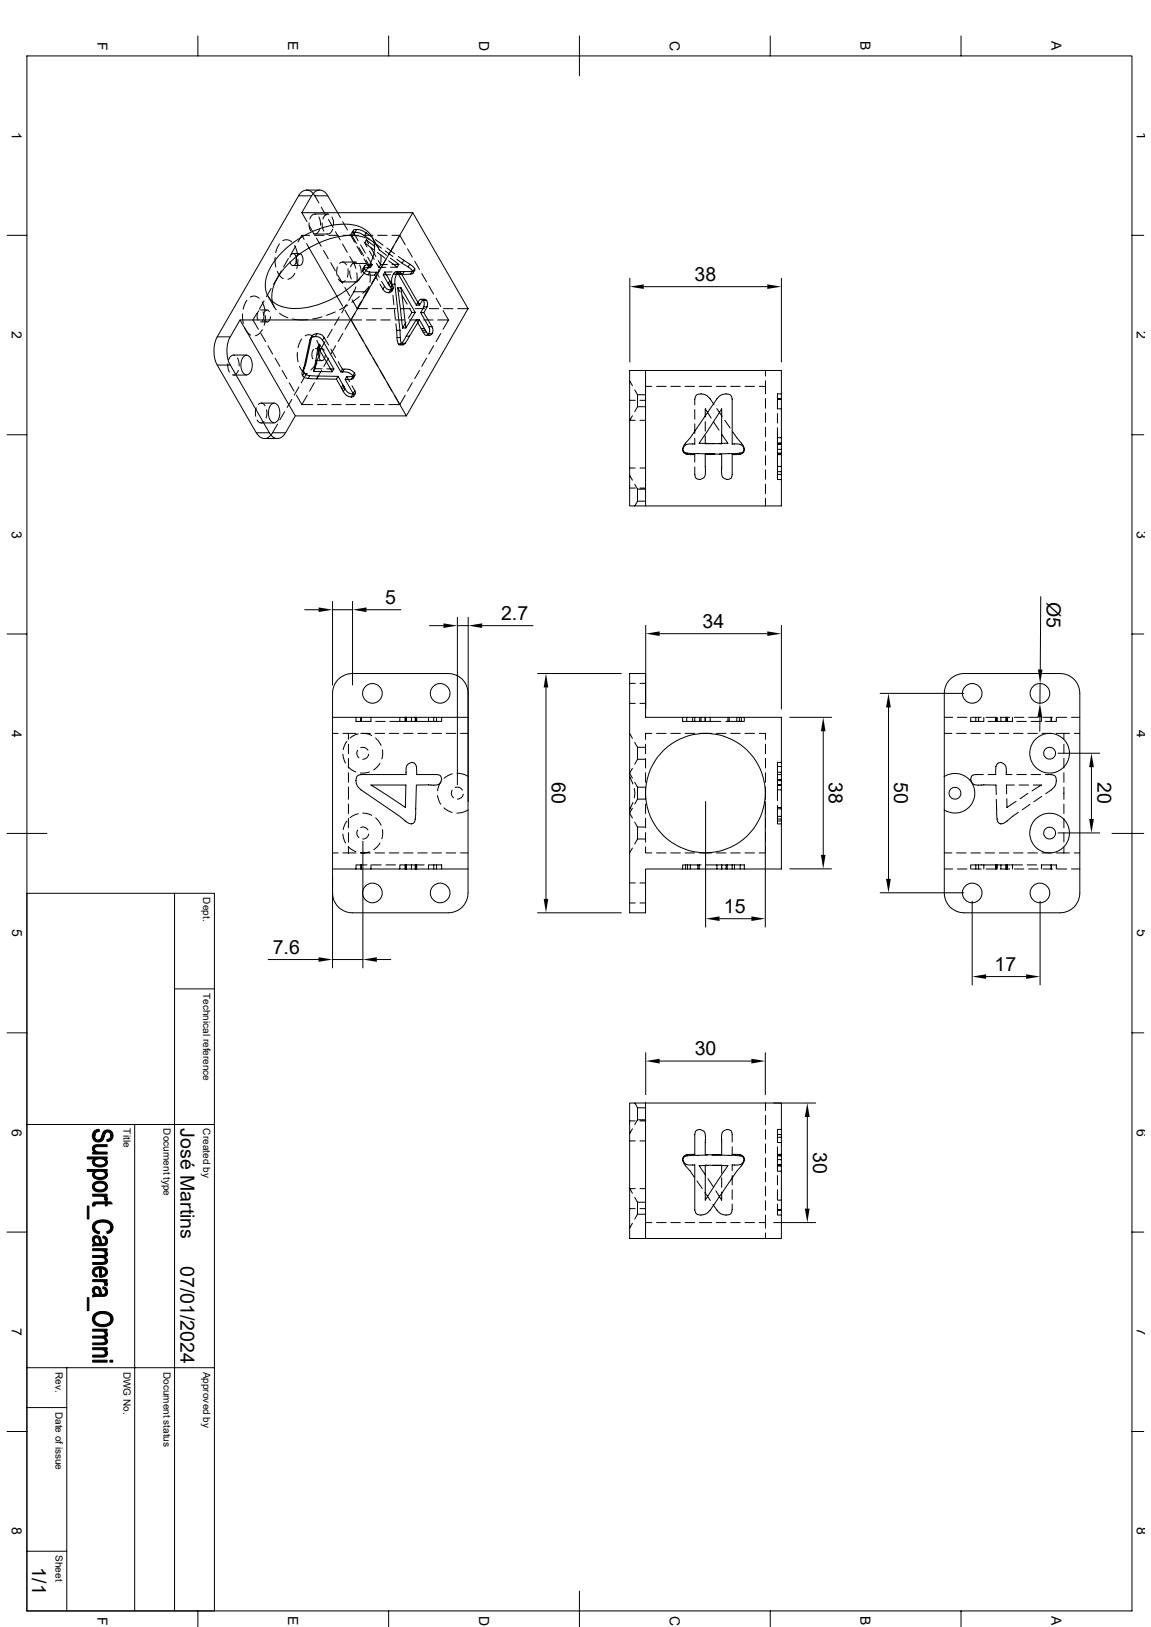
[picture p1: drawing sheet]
<svg xmlns="http://www.w3.org/2000/svg" width="297mm" height="420mm" viewBox="0 0 297 420" stroke-linecap="round" stroke-linejoin="round" font-family="sans-serif">
<defs><g id="words">
<g font-size="5">
<text x="179.2" y="72.5">38</text>
<text x="99.4" y="155.9">5</text>
<text x="270.1" y="155.3" transform="rotate(90 270.1 155.3)">Ø5</text>
<text x="129.3" y="160.1">2.7</text>
<text x="181.3" y="162.1">34</text>
<text x="142.4" y="202" transform="rotate(90 142.4 202)">60</text>
<text x="213.9" y="201.9" transform="rotate(90 213.9 201.9)">38</text>
<text x="230.8" y="202" transform="rotate(90 230.8 202)">50</text>
<text x="283.2" y="202" transform="rotate(90 283.2 202)">20</text>
<text x="186.8" y="235.7">15</text>
<text x="70.4" y="246.2">7.6</text>
<text x="256.7" y="250.7">17</text>
<text x="179.3" y="272.4">30</text>
<text x="46.6" y="291.3" transform="rotate(90 46.6 291.3)">José Martins</text>
<text x="209.8" y="297.4" transform="rotate(90 209.8 297.4)">30</text>
<text x="46.6" y="326.9" transform="rotate(90 46.6 326.9)">07/01/2024</text>
<text x="8.3" y="404.6" transform="rotate(90 8.3 404.6)">1/1</text>
</g>
<g font-size="3.6">
<text x="25.1" y="10.8" transform="rotate(90 25.1 10.8)">F</text>
<text x="74.4" y="10.7" transform="rotate(90 74.4 10.7)">E</text>
<text x="123.6" y="10.5" transform="rotate(90 123.6 10.5)">D</text>
<text x="172.8" y="10.5" transform="rotate(90 172.8 10.5)">C</text>
<text x="222.1" y="10.7" transform="rotate(90 222.1 10.7)">B</text>
<text x="271.3" y="10.7" transform="rotate(90 271.3 10.7)">A</text>
<text x="3.1" y="34" transform="rotate(90 3.1 34)">1</text>
<text x="293.4" y="34" transform="rotate(90 293.4 34)">1</text>
<text x="3.1" y="85.5" transform="rotate(90 3.1 85.5)">2</text>
<text x="293.4" y="85.5" transform="rotate(90 293.4 85.5)">2</text>
<text x="3.1" y="136.9" transform="rotate(90 3.1 136.9)">3</text>
<text x="293.4" y="136.9" transform="rotate(90 293.4 136.9)">3</text>
<text x="3.1" y="188.4" transform="rotate(90 3.1 188.4)">4</text>
<text x="293.4" y="188.4" transform="rotate(90 293.4 188.4)">4</text>
<text x="3.1" y="239.9" transform="rotate(90 3.1 239.9)">5</text>
<text x="293.4" y="239.9" transform="rotate(90 293.4 239.9)">5</text>
<text x="3.1" y="291.3" transform="rotate(90 3.1 291.3)">6</text>
<text x="293.4" y="291.3" transform="rotate(90 293.4 291.3)">6</text>
<text x="3.1" y="342.8" transform="rotate(90 3.1 342.8)">7</text>
<text x="293.4" y="342.8" transform="rotate(90 293.4 342.8)">7</text>
<text x="3.1" y="394.3" transform="rotate(90 3.1 394.3)">8</text>
<text x="293.4" y="394.3" transform="rotate(90 293.4 394.3)">8</text>
<text x="25.1" y="417.3" transform="rotate(90 25.1 417.3)">F</text>
<text x="74.4" y="417.2" transform="rotate(90 74.4 417.2)">E</text>
<text x="123.6" y="417.1" transform="rotate(90 123.6 417.1)">D</text>
<text x="172.8" y="417.1" transform="rotate(90 172.8 417.1)">C</text>
<text x="222.1" y="417.2" transform="rotate(90 222.1 417.2)">B</text>
<text x="271.3" y="417.2" transform="rotate(90 271.3 417.2)">A</text>
</g>
<g font-size="2.6">
<text x="52.5" y="231.6" transform="rotate(90 52.5 231.6)">Dept.</text>
<text x="52.5" y="256.3" transform="rotate(90 52.5 256.3)">Technical reference</text>
<text x="31.9" y="291.3" transform="rotate(90 31.9 291.3)">Title</text>
<text x="42.2" y="291.3" transform="rotate(90 42.2 291.3)">Document type</text>
<text x="52.5" y="291.3" transform="rotate(90 52.5 291.3)">Created by</text>
<text x="14.4" y="354.1" transform="rotate(90 14.4 354.1)">Rev.</text>
<text x="31.9" y="354.1" transform="rotate(90 31.9 354.1)">DWG No.</text>
<text x="42.2" y="354.1" transform="rotate(90 42.2 354.1)">Document status</text>
<text x="52.5" y="354.1" transform="rotate(90 52.5 354.1)">Approved by</text>
<text x="14.4" y="364.4" transform="rotate(90 14.4 364.4)">Date of issue</text>
<text x="14.4" y="401.4" transform="rotate(90 14.4 401.4)">Sheet</text>
</g>
</g></defs>
<g fill="none" stroke="#000" stroke-width=".26">
<path d="M6.9 14.4h285.2v401.4h-285.2zM51.1 9.3v5.1M100.3 9.3v5.1M149.5 9.3v10.3M198.8 9.3v5.1M248 9.3v5.1M77 50.5h3.4l-2.5 4.4M77 50.5l-21 36.5M77.9 54.9h28.6l14.3 24.8M77.9 54.9l1.3 2.3M79.1 49.1a2.45 2.45 0 0 0-2.1 1.4M79.1 49.1a2.3 2.3 0 0 1 2.1 1.4"/>
<path d="M79.1 49.1h3.4M79.8 57.5v1.1l.4 1M79.8 58.3l1.2 2.1M80.4 50.5a2.19 2.19 0 0 1 2.1-1.4 2.19 2.19 0 0 1 2.1 1.4M81.2 50.5l1.1 1.9M81.2 50.5h3.4M81.2 55.2h3.4M81.5 55.3l-.8 .1-.7 1.1M82.3 56l.3 .8 .1 1.3M82.5 59.2l-.6 1-1 .2M82.9 53.5l1.2 2.1M83.1 57.5l.1 1.1 .4 1"/>
<path d="M84.6 50.5l3.2 5.7M84.8 56.6l1.2 2.2M84.9 55.3l-.8 .1-.7 1.1M85.6 56l.4 .8 .1 1.3M85.9 59.2l-.6 1-1 .2M86.6 59.8l1.2 2.1M88.4 57.2l1.3 2.2M91.2 59.5l-.4 .7M91.6 59.9l1.1 .2 1.4 .8 .4-.8M92 59.2l-.8 .2 .1 .8M92 59.2l-.4 .7-.4 .1a.46 .46 0 0 0-.5 .2 .46 .46 0 0 0 .1 .6l.1 .1M92 59.2l1.3 .2 1.2 .7"/>
<path d="M106.5 54.9l-15.9 27.7 14.3 24.8 15.9-27.7M1.8 60.7h5.1M63.7 77.5l-.7 1.3-.2 1M64.6 76.7a1.72 1.72 0 0 1 2.3 .3M67.6 77.9l.8 2.4M68.2 77.6l-1.3 2.2M69.2 76.5l1.6 2.9M70 74.5l-1.3 2.1M70.2 77.8l.3 .8 .8 1.4M71 66.5l.2 2.4M71.5 70.1l.2 .2a2.86 2.86 0 0 0 1.4 1.6M72.1 62.9l-.7 1.4-.2 .9"/>
<path d="M72.6 69.9l-2 3.5M73 62.1a1.86 1.86 0 0 1 2.3 .3M73.7 64.3a23.4 23.4 0 0 1 16.9-6.3 6.1 6.1 0 0 1 6 6.7 16.3 16.3 0 0 1-7 10.1 21.5 21.5 0 0 1-16 4.6 5.9 5.9 0 0 1-4.7-8.2 16.5 16.5 0 0 1 4.8-6.9zM74.4 66.7l-1.2 2.2M74.8 66.4a.84 .84 0 0 1 .9-.9 .84 .84 0 0 1 .8 1 1.35 1.35 0 0 1-1.1 2l-.6-.9M75.6 65.4h1.7M75.6 68.5h1.7M76 63.4l.8 2.3M76.1 70.5a2.65 2.65 0 0 1-1.8 1.6M76.3 63.5l-1.2 2.2M76.8 65.7a.75 .75 0 0 1 .8-.2 .75 .75 0 0 1 .5 .8 1.7 1.7 0 0 1-.8 2.2 1.93 1.93 0 0 1-.5-2.8zM76.9 66.9l-.3 2.5"/>
<path d="M77.9 60.7h2M77.9 60.7l.6 1.1M77.9 60.7l-1 1.8M79.1 62.9l9.3 16.1M81.2 60.7h2.4M81.2 60.4h3.4M81.7 61.5l1.2 2.1M83.5 64.6l1.2 2.2M84.8 60.7h2.5M85.3 67.8l1.2 2.1M87.1 68.9l-.2 1.4 .1 .7M87.2 71l1.2 2.2"/>
<path d="M87.3 72.1l.8 .6h.5l.5-.3M87.6 68a1.05 1.05 0 0 1 1.8 .4M88.3 72.8h3.4M88.3 67.6h3.4M88.4 63l1.2 2.2M89 74.2l1.2 2.1M89.4 78.6l-1.2 2.2M89.7 78.7l-2.1 1.3M89.8 69.4l-.2 2.1M90.3 69.9l.1 1.6 .3 .5M90.3 66.2l1 1.8M90.3 60.4l1.2 2.1"/>
<path d="M90.8 77.4l1.4 2.3M91.3 60.2l-.4 .7 1.1 2M91.3 60.2l1.1 1.9M91.3 75.3l-1.3 2.3M91.3 75.3h3.4M91.8 74.1l-.5 1.2M91.8 69.3l-.5-1.3h3.4l.5 1.3M92 67.7l-.8 .1-.7 1.1M92.1 70.4v2.5M92.1 63.6l1.2 2.1M92.2 79.7h2.6M92.5 60.7h-4"/>
<path d="M92.6 63.9l1.3 2.1M92.7 76.5l-1.9 1.6M92.8 68.4l.3 .8 .1 1.3M93 71.5l-.6 1-.9 .2M93 63.2l1.3 2.1M93.1 78l-.9 1.7M93.4 77.6l-1.2 2.2M93.8 60.7h2.4M93.9 66.8l.8 1.2M94 69.3l.6 .6 .8 .3M94 69.3l-.4 .8 .7 .6 .7 .3 .4-.8M94.1 60.9l1.4 .9"/>
<path d="M94.1 68.7l-.5 .7M94.1 62.7l.6 1.1M94.4 67.1l1.2 2M94.5 60.1l1.4 1M94.5 61.9l2.3 1.8M94.5 61.9l-.4 .8 2.3 1.7M94.5 61.9l.6 1.1M94.7 75.3l-1 1.7M94.9 66.4l1.1 2M95 71h1.7M95.2 74.1l-.5 1.2M95.3 74.5l-1.3 2.1"/>
<path d="M95.3 73.9l-1.7 1.8M95.3 64.8l1.3 2.1M95.4 70.2l1.7 .1M95.5 70.4v2.5M95.5 68.4l-1.3 .1-.2 .8M95.5 68.4l-.4 .7-1.4 .2-.1 .8M95.5 68.4h.5M95.8 64.1l1.2 2.1M95.9 61l1.7 3M96 68.4l-.4 .7h-.5M96 72.9l.9-1.2-1.1 1.7M96.1 79.7h2.4"/>
<path d="M96.4 62.6l2 1.5M96.9 61.8l1.9 1.5M97.1 70.3l-.4 .7 .8 1.3M97.1 70.3l.8 1.3M97.2 68l.6 1M97.4 65.2l1.9 1.4M97.5 60.7h2.4M97.6 67.3l.6 1M97.8 64.4l1.9 1.5M97.9 69.4l-1 2.3 1-1.8M98 64.6a7.3 7.3 0 0 0-7.4-3.8 23.8 23.8 0 0 0-19.4 11.7l-.9 2.4-.2 1.5 .2 1.4M98 73.4l.8 1.2"/>
<path d="M98.2 68.3l-.4 .7h1.7M98.3 65.8l-.1 2.4M98.5 72.6l.7 1.3M99.2 73.9l.6 .7 1 .2M99.2 73.9l-.4 .7 .1 .2 .6 .6 .9 .2M99.3 70.2l-.4 .8 1.9-.1M99.3 70.2l1.3 2.3-.4 .7-1.3-2.2M99.4 64.8l2 1.4M99.7 66.7l-1.2 2.2M99.7 79.7h2.5M99.8 64l2 1.5M99.9 68.3h-1.7"/>
<path d="M100.3 67.4l2.2 1.6M100.6 72.5l.2 .4M100.7 66.6l2.2 1.6M100.8 74.1l.2 .7a.59 .59 0 0 1-.6 .8l.4-.8M100.8 72.9l-.4 .7-.2-.4M100.8 72.9l.4 .5M101 73.4l.3 1.7M101.1 60.7h2.1M101.2 73.4l-.4 .7-.4-.5M101.2 73.4l.3 .7a.59 .59 0 0 1-.7 .7M101.2 68.2h1.7M101.2 70.2h-1.9"/>
<path d="M101.4 76.2l.2 2.5M101.5 74.5l-.5 .7M101.5 70.7l-.4 1.2-.1 1.5h.9M101.6 63.5l-1.3 2.2M101.8 79.9l.2 2.4M101.9 73.4l1.3 11.9M102.2 70.1h.8M102.4 70.7l-.5 1.4v1.3M102.4 66.9l1.4 1 .4-.7M102.6 74.3l.7 1.1M102.7 70.6l-.6-.5-.6 .6h.9M102.8 66.2l1.4 1"/>
<path d="M102.9 68.2l-.4 .8h-1.7M103.2 60.7l1.4 2.5M103.2 60.7l-1 1.8M103.4 79.7h2.5M103.5 74.3l1.2 10.4M103.5 74.3h-.9l1.3 10.4M103.5 74.3l3.6 6.3M103.5 70.6l-.5-.5-.6 .6M103.8 70.8l-1.8 .1M103.8 76.4l1.3 2.1M104.2 67.2l1.5 1-.4 .7-1.5-1M104.3 70.1l-.5 .7 2.2-.1"/>
<path d="M104.3 70.1h-1.9M105.2 64.2l1.2 2.1M105.3 68.9l1.3 1.2 .4-.8M105.7 79.6l.6 1M105.7 68.2l1.3 1.1M106.4 70l-.4 .7 .6-.2v-.4M106.4 70l-2.1 .1M107 69.8l-.4 .7M107 67.4l1.2 2.2M107 69.3v.5l-.6 .2M107.1 79.7h2.5M107.4 78.8l-4.7-8.2h.8l4.7 8.2"/>
<path d="M107.4 78.8h.8M107.7 78.4l-.3 .4M108.5 78.4l-.3 .4M108.6 77.3h.9M108.8 70.6l1.3 2.1M109.3 77.6l-.8-.3-.8 1.1h.8M109.3 79.2l-.8 1.5M110.1 77.6l.2 .6-.1 1M110.1 77.6h-.8l.2 .5-.2 1.1h.9M110.1 77.6l-.8-.3-.8 1.1M110.2 79.2l-.9 1.5M110.7 73.8l1.2 2.1"/>
<path d="M110.8 79.7h2.4M112.5 77l1.2 2.1M114.4 79.7h2.5M118.1 79.7h2.7M162.5 71.8v21.6M166.1 74h31.9M201.6 71.8v21.6M292.1 60.7h3M56 94.2l10.1 17.5h3.4M56 87h3.4M56 94.2h3.4M56.1 87a7.9 7.9 0 0 0 0 7.2"/>
<path d="M58.8 93.9l.1 1.6 .3 .6M59.4 87a7.9 7.9 0 0 0 0 7.2M59.4 94.2l10.1 17.5M60.2 96.8h3.4M60.2 91.7h3.4M60.5 91.7l-.8 .1-.7 1.1M61.3 92.4l.3 .8 .1 1.3M61.5 95.6l-.6 1-.9 .2M61.9 82.6l-2.5 4.4M62.6 81l.2 2.5M62.8 92.1a1.16 1.16 0 0 1 1.3-.3 1.16 1.16 0 0 1 .8 1 3.3 3.3 0 0 1-1 3.9 1.74 1.74 0 0 1-1.7-2l.1-1.4zM63.2 84.6v.3a3.1 3.1 0 0 0 1.5 1.6"/>
<path d="M66.3 80.9l-1 1.7 1.4 2.4M66.8 80.2a2.25 2.25 0 0 0-.2 2.4M67.2 80h1.7M67.2 83.1h1.7M67.3 86.1l1.2 2.1M67.7 85.1a2.94 2.94 0 0 1-1.8 1.6M67.9 80.5a2.23 2.23 0 0 1-.3 2.4M68.5 81.5l-.3 2.4M69.1 89.2l1.3 2.2M69.5 80.5a.7 .7 0 0 0-.8-.5 .7 .7 0 0 0-.5 .8l-.2 .6M69.8 81.7a.93 .93 0 0 1-.3 1.1 .93 .93 0 0 1-1.1 0l-.1-.1M71 92.5l1.2 2.1"/>
<path d="M72.1 80.9l2.2 1.1M72.8 95.6l1.2 2.1M74.6 98.8l1.3 2.2M75.5 82.3l1.3 .2h2.7M76.8 91l.1 2.4M77.1 99.9l-1.2 2.1M77.3 94.6a3.2 3.2 0 0 0 1.7 2M77.9 87.5l-1 2.2M78.1 95.9v1.1M78.1 97l.6 .5 .8 .2M78.4 95.1l.1 1.2-.4 .7M78.5 96.3l.5 .4 .9 .3-.4 .7"/>
<path d="M78.7 86.7a1.68 1.68 0 0 1 2.3 .3M78.9 94.1l-.8 1.8 .3-1M79 96.6l-1.3 2.2M79.3 96.4l-.3 .2M79.5 97.7l2.2 .1M79.9 97l2.2 .1-.4 .7M80.4 87.1l-1.5 7-.5 .8 1.6-7.1M80.6 86.7l-.5 .7M80.9 95.9l4.8 .1M80.9 90.2a2.25 2.25 0 0 0-.2 2.4M81.1 98.8l-1.2 2.2M81.4 86.9l1.1 .2 .7 .7"/>
<path d="M81.4 86.9l.4-.8h.2l.8 .2 .9 .8M81.4 86.9l-.9 .2-.5 .7M81.4 90h1.7M81.4 93.1h1.7M81.7 87.9l.9 2.5M81.8 86.1l-1 .3-.8 1.4M81.8 93.7l-1.6 1.8M82 90.5a2.73 2.73 0 0 1-.3 2.7l-.4 2M82 89.6l-1.1 6.3M82 89.6l3.7 6.4M82.1 97.1l5.1 .1-.4 .7-5.1-.1M82.5 88.9l-.5 2.8"/>
<path d="M82.5 88.9l-.5 .7M82.5 88.9l3.6 6.3M82.6 90.4l-.3 2.1M83 95.6l-1.3 2.1M83.1 95.2h-1.8l-.4 .7M83.1 81.8l-2.4 .5M83.2 87.8l.5-.7 1.1 2M83.2 87.8l4.8 8.2M83.7 90.5a.7 .7 0 0 0-.8-.5 .7 .7 0 0 0-.6 .7l-.1 .7M83.9 88.2l-1.3 2.2M83.9 91.7a.99 .99 0 0 1-.2 1 .99 .99 0 0 1-1 .3l-.3-.4M84.3 95.2h1.8"/>
<path d="M84.8 92.5l-1.2 2.1M85.4 90.1l1.2 2.2M85.7 85l-1.2 2.1M86.1 95.2l-.4 .8M86.5 80.5l-2.3 .9M86.6 89.2l-1.2 2.2M87.2 97.2l1.3 2.2-.4 .7-1.3-2.2M87.2 93.3l1.1 2M87.5 81.8l-1.2 2.1M88 96h.4M88.4 96l1.6 .2 1.1 .8M88.4 96l.4-.7h.9l1.1 .4 .7 .6"/>
<path d="M88.5 86.1l-1.3 2.1M88.5 99.4l.3 .4M88.8 99.8l.2 .5-.4 .8M88.8 99.8l-.5 .8M88.8 95.3h-.5l-.3 .7M89 80.1l1.5 2.5-1.4 2.4M89.5 97.2l-.4 .8 2 3.6M89.5 97.2l.7 1.3M90.6 82.6l1.3 2.4M90.6 82.6h-28.7l14.3 24.8h28.7M90.6 82.6h2.7M90.7 97.9l-1.6 .1"/>
<path d="M90.8 99.6l.8 1.2M91.1 97l.1 .6-.5 .3M91.1 97l.4-.7 .1 .6-.5 .3M91.1 97.2h-1.6M91.1 97.2l-.4 .7M91.1 97.2h.1M91.6 96.9l-.4 .7M91.6 80.9l-1 1.7M92.6 86.1l1.2 2.1M94.4 89.2l1.2 2.2M94.6 82.6h2.4M96.3 92.5l1.2 2.1"/>
<path d="M98.1 95.6l1.2 2.1M98.3 82.6h2.4M99.9 98.8l1.2 2.2M101.9 82.6h2.5M102.2 83.6l.2 1.7h.8M102.4 85.3v1.8h.9M102.4 87.1l.4 1.7h.8M103.2 89h.8M103.2 85.3l.1 1.8M103.3 87.1l.3 1.7M104.5 88.6l-.1 .2a.41 .41 0 0 1-.8 0M104.5 88.6h-.8l-.5 .4-.4-.2"/>
<path d="M104.8 83.2l-.9 1.5M104.8 86.8l2.6-4.3h.8l-2.5 4.3M105.6 82.6h2.5M105.7 86.8l-1.2 1.8M105.7 86.8h-.9l-1.1 1.8M106.4 98.8l-1.2 2.2M107.1 80.6l-2.4 4.1h-.8M107.1 80.6h-.8l-.9 1.5M107.4 82.5l1.3 2.3h.8M108.2 82.5l1.3 2.3M108.2 95.6l-1.2 2.1M108.7 84.8l.2 .5h.9"/>
<path d="M108.9 85.3l.3 .5h.9M109.2 85.8l.7 .8 .7-.5h.9M109.3 82.6h2.5M109.5 84.8l.3 .5M109.8 85.3l.3 .5M110 86.6h.8M110.1 85.8l.6 .8 .5-.2 .3-.3M110.1 92.5l-1.3 2.1M110.6 84.3l-2.1-3.6h.8l2.2 3.6M111.5 84.3l.2 .7-.2 1.1M111.5 84.3h-.9l.3 .7-.3 1.1M111.9 89.2l-1.2 2.2"/>
<path d="M113 82.6h2.7M113.7 86.1l-1.2 2.1M114.3 80.2l1.4 2.4M115.7 82.6l-1.4 2.4M162.5 98.3l.7 1.3M166.6 95.6v35h35v-35h-39.1v35h4.1M166.6 99.7h1.6M169.4 99.7h2.5M173.1 99.7h2.5M176.8 99.7h2.4M180.5 99.7h3.1M184.9 99.7h2.4"/>
<path d="M188.6 99.7h2.4M192.2 99.7h2.5M195.9 99.7h1.6M197.5 95.6v1.5M197.5 98.3v3.4M1.8 112.2h5.1M66.1 105.3l-.2 .9 .1 1.2M66.2 111.7l.9 1.1 1.1 .4M66.3 108.4l.2 .4a1 1 0 0 0 1.6 0M66.7 104.4a1.01 1.01 0 0 1 1.7 .4M67.4 109.2h3.3M67.4 104.1h3.3"/>
<path d="M68.2 113.2h3.4M68.8 105.8l.1 1-.2 1.1M69.5 111.7a2.19 2.19 0 0 0 2.1 1.5 2.19 2.19 0 0 0 2.1-1.5M69.9 104.5a1.16 1.16 0 0 1 1.3-.4 1.16 1.16 0 0 1 .8 1.1 3.3 3.3 0 0 1-1 3.9 1.74 1.74 0 0 1-1.7-2l.1-1.5zM71.6 109.5l-1.3 2.2M73.4 106.3l-1.2 2.1M73.7 111.7h-3.4l-.3 .5a2.08 2.08 0 0 1-1.8 1M75.3 103.1l-1.2 2.1M76.2 107.4l-2.5 4.3M76.5 102l1.4 2.4M77.9 104.4h2.8M79.3 102l-1.4 2.4"/>
<path d="M81.9 104.4h2.5M85.6 104.4h2.5M88.1 100.1l.2 .5M88.3 100.6l.3 .5M88.6 101.1l.7 .9 1.3 .5M89 100.3l.7 1 1.4 .5-.5 .7M89.3 104.4h2.4M91.1 101.6l.2 .3a.47 .47 0 0 1-.1 .5 .47 .47 0 0 1-.6 .1M91.1 101.6l.5-.8 .1 .7-.6 .3M91.7 101.6l-.4 .7M93 104.4h2.4M96.6 104.4h2.5"/>
<path d="M100.3 104.4h2.9M101.8 102l1.4 2.4M104.6 102l-1.4 2.4M162.5 108.5h1.4M162.5 103.3h1.4M163.2 107.3l-.7 1.3M163.8 100.6l.7 1.3M164.5 101.9v3.1M164.5 101.9h2.1M164.5 105h2.1M164.5 105l-.7 1.3M165.1 108.5h1.5"/>
<path d="M165.1 103.3h1.5M176.1 116l.4 .9a2.91 2.91 0 0 0 2.5 .4h.3v2M176.1 116l.4 .7 .8 .3 8.9 .3v4.7l.1 .9 .4 .5a1.26 1.26 0 0 0 1.5 .3 1.26 1.26 0 0 0 .7-1.2v-5.2h1.3l1.3-.2 .4-.4 .2-.7M176.1 116l.3-1 1.7-2 6.9-10 .9-.9 1.3-.4 1.3 .2 .4 1.1v11.6l2.2 .1 .7 .6 .3 .7M179.3 113.1v1.5l-2.1 .1-.7 .5-.4 .8M179.3 105.7v2.5M179.3 109.4v2.5M182 107.6v-2.1l1.5 2.4M182 108.8v2.5M182 112.5v2.1l2.3-.1M184.2 109l1.3 2M184.2 104.4l-.9-1.4-.8-.8-.8-.4-1-.1-.9 .2-.3 .5-.2 2.1"/>
<path d="M184.4 117.2l-2.4 .1v4.9l-.1 .8-.4 .4a1.52 1.52 0 0 1-2 0l-.2-.9v-2M185 105.5l1.4 2M186.2 112.1l1.6 2.3-2.3 .1M186.2 105.5v9.1l-5.8-.2zM187 108.5l1.4 2M189.1 111.5l2.6 3.4 .4 1.1M192.1 116l-.4 .7-.8 .3-5.2 .2M197.5 102.9v2.5M197.5 106.6v2.5M197.5 110.3v2.4M197.5 114v2.4M197.5 117.6v2.5"/>
<path d="M200.6 110.4v2.6h1M200.6 113v1.4h1M200.6 114.4v1.6h1M200.6 116v1h1M200.6 117l1 .1h-1v.2h1h-1v3.1h1M200.6 103v2.5h1M200.6 106.8v2.4M200.6 114.4h1M200.6 114.6h1M200.6 103h1M200.6 117.3h1M201.6 101.7h-1v1.3h1"/>
<path d="M292.1 112.2h3M162.5 126h1.4M162.5 120.8h1.4M162.5 122.7l.7 1.3M163.8 125l.7 1.3M164.5 126.3v3.1M164.5 129.4l-.7 1.2M164.5 126.3h2.1M164.5 129.4h2.1M165.1 126h1.5M165.1 120.8h1.5M197.5 121.3v2.4"/>
<path d="M197.5 125v2.4M197.5 128.7v1.9M200.6 120.4v1.4h1M200.6 121.8v2h1M200.6 122.5h1M78.6 157.4h3.6M85.8 155.2v21.6M85.8 157.4h5.2M91 155.2v21.6M94.6 157.4h8.9M118 159.3v43.3M120.8 159.3v47.6"/>
<path d="M268.6 154l-.2 18.8M1.8 163.7h5.1M110.8 161.5h3.6M118 161.5h2.8M124.4 161.5h13.1M138.7 173.9h21.6M140.9 177.5v54.5M162.5 176.4h1.4M162.5 173.9h4.1v11.3h35v39.1h-35v11.3h-4.1zM165.1 176.4h1.5M166.6 161.4v21.6M170.2 163.6h27.8"/>
<path d="M201.6 161.4v21.6M227.1 179h21.6M268.4 176.4v5.2M292.1 163.7h3M85.8 185.2v39.1h35v-39.1M85.8 185.2v-6.2a5.1 5.1 0 0 1 5.1-5.1h24.8a5.1 5.1 0 0 1 5.1 5.1v6.2M85.8 185.2h35M85.8 189.3h1.4M88.5 194.7l.1 .9 .6 1.4M88.5 189.3h3.4M89.5 191.3l-.4 .7-.5 1.5M89.9 198l.7 .6 1.2 .7"/>
<path d="M89.9 189.3v1.6M89.9 192.1v2.5M89.9 195.8v2.4M89.9 199.5v2.4M91.9 185.2v1h1.2v-1M92.3 193.7a1.52 1.52 0 0 0 .3 1.9M92.5 189.4l-1.5 .6-.7 .5M93.1 193a1.5 1.5 0 0 1 1.9 .7M93.1 189.3h2.4M93.2 185.2v1M93.6 189.3l.9 .1 1.4 .5M95.1 194.7a1.46 1.46 0 0 1-1.5 1.3"/>
<path d="M95.3 199.3l-1.2 .3h-1.1M95.7 185.2v1h-2.6M96.8 189.3h2.4M96.9 190.5l1.4 1.9M96.9 186.2h2.5M98 197l-.7 1-.9 .8M98.7 193.5l.1 1.2-.3 1.2M100.5 189.3h2.4M103.2 185.2v1h-2.6M104.1 189.3h2.5M104.6 185.2v1h-1.4M104.6 185.2v1"/>
<path d="M104.7 185.2v1M104.8 185.2v1M106.2 185.2v1h-1.6M107.1 185.2v1h-.9M107.4 185.2v1h-.1v-1l-.2 1M107.5 185.2v1M107.8 189.3h2.4M110.6 185.2v1h-3.2M111.5 189.3h2.4M111.9 185.2v1h-1.3M112.6 185.2v1M114 185.2v1h-2.1"/>
<path d="M115.1 189.3h2.5M116.7 199.8l-1.2 .4-.9 .7M117.9 199.6a5.3 5.3 0 0 1 2.9 .8M118.8 189.3h2M162.5 181.6h1.4M162.5 189.3l.7 1.3M163.2 198.3l-.7 1.3 .7 1.3M163.8 191.6l.7 1.3M164.5 192.9v3.1M164.5 192.9h2.1M164.5 196h2.1M164.5 196l-.7 1.3"/>
<path d="M165.1 181.6h1.5M166.6 192.1v2.5M166.6 195.8v2.4M166.6 199.5v2.4M168.2 189.3h-1.6v1.6M169.4 189.3h2.5M173.1 189.3h2.5M176.1 185.2v1h2.6v-1M176.8 189.3h2.4M177.2 185.2v1M178.7 186.2h.6M179.3 185.2v1"/>
<path d="M180.5 189.3h3.1M180.6 185.2v1M180.9 185.2v1h-1.6M182 185.2v1M183.3 185.2v1h-2.4M183.3 186.2h2.8M184.9 189.3h2.4M187.8 185.2v1M188.2 185.2v1M188.6 189.3h2.4M190.1 185.2v1h-2.8M190.8 185.2v1"/>
<path d="M191.3 185.2v1h-1.2M192.1 185.2v1h-.8M192.2 189.3h2.5M195.9 189.3h1.6v1.6M197.5 192.1v2.5M197.5 195.8v2.4M197.5 199.5v2.4M200.6 199.3v.6M200.6 199.9v1.6h1M200.6 197.9h1M200.6 199.9h1M201.6 196.8h-1v2.5h1"/>
<path d="M203.8 185.2h10.8M212.4 188.8v31.9M229.3 182.6v44.3M243.7 189.3h1.9M243.7 185.2h2.1M246.8 189.3h2.5M247.1 185.2h2.4M250.5 185.2v1h1.3v-1M250.5 189.3h2.5M250.7 185.2h2.5M251.8 186.2h1.9M252.5 185.2v1"/>
<path d="M253.7 199.9l-2.3 .1-.7 .4a1.6 1.6 0 0 0 .2 1.7 1.6 1.6 0 0 0 1.6 .6l4.5-.1 .1 2.5M253.9 185.2v1M254.2 189.3h2.4M254.4 185.2h2.5M255 199.9h2v-2l.5-.9a1.22 1.22 0 0 1 1.7 .3l.5 1.1-.1 1.5h1.6M255 186.2h1.9M256.9 186.2h.1M256.9 185.2l.1 1M257 185.2v1h1.3v-1M257.2 185.2v1M257.3 185.2v1M257.9 189.3h2.4"/>
<path d="M258.1 185.2h2.5M258.3 186.2h1.4v-1l-.1 1h1.6M259.7 185.2v1M259.8 185.2v1M261.3 185.2v1M261.5 189.3h2.5M261.7 185.2h2.5M262.4 186.2h2.4M262.4 199.9h2.4M265.2 189.3h2.5M265.4 185.2h2.5M266.1 186.2h2.4"/>
<path d="M266.1 199.9h2.4M268.4 185.2l-.1 3.6M268.7 185.2v1M268.9 189.3h2.5M269.1 185.2h2.5M269.7 199.9h1.5l.8 .3 .4 .3 .2 .8-.1 1.1-.4 .7-2.3 1.8M271.2 185.2v1h-1.5M271.3 185.2v1M272.6 189.3h3.4M272.6 185.2v1h-1.4M272.8 185.2h2.5M273 194.4h10.8"/>
<path d="M274.5 189.3v1.6M274.5 192.1v2.5M274.5 195.8v2.4M274.5 199.5v2.4M276.5 185.2h2.1M277.2 189.3h1.4M281.6 198v13.4M1.8 215.1h10.3M88.5 215.3l.1 .9 .6 1.4M89.5 212l-.4 .6-.5 1.5M89.9 218.6l.7 .6 1.2 .6M89.9 203.2v3.1"/>
<path d="M89.9 207.6v2.4M89.9 211.2v2.5M89.9 214.9v2.5M89.9 218.6v1.6M92.3 200.2l.9-.3h11.6v-1.5l.5-1.1a1.22 1.22 0 0 1 1.6-.3l.5 .9 .1 2h5.3l.6 .2 .3 .3a1.6 1.6 0 0 1-.1 1.7 1.6 1.6 0 0 1-1.7 .6l-4.5-.1-.1 7.7-.2 1.5-.3 .5a1.62 1.62 0 0 1-2.2-.4l-1.4-1.2-10.5-7.2-.6-.9-.2-.9v-.9zM92.3 214.3a1.55 1.55 0 0 0 .3 1.9M92.5 210.1l-1.5 .5-.7 .5M93.1 213.6a1.54 1.54 0 0 1 1.9 .6M93.6 209.9l.9 .1 1.4 .5M93.6 217.2v32.7M95.1 215.3a1.47 1.47 0 0 1-1.5 1.3M95.3 219.9l-1.2 .3-1.1-.1"/>
<path d="M95.7 202.6h9l-.1 5.8zM96.9 211.1l1.4 1.9M98 217.6l-.7 1-.9 .7M98.7 214.2l.1 1.1-.3 1.2M112.9 205.4l.3 1.1 .5 1.1M113.8 201.8l-.6 1.1-.3 1.2M114.6 208.5l.9 .8 1.2 .4M116.7 204a1.53 1.53 0 0 0 .4 2M117.5 203.3a1.5 1.5 0 0 1 1.8 .7M119.5 205a1.56 1.56 0 0 1-1.5 1.3M120.8 209.1a5.3 5.3 0 0 1-2.9 .8M162.5 200.4l.8 2"/>
<path d="M163.2 208.6l-.7 1.3 .7 1.3M163.2 218.9l-.7 1.3M163.3 207.1l-.8 2M163.7 203.5l.1 1.1-.1 1.4M163.8 201.9l.7 1.3M163.8 212.2l.7 1.3M164.5 203.2v3.1M164.5 213.5v3.1M164.5 206.3l-.7 1.3M164.5 213.5h2.1M164.5 216.6h2.1M164.5 203.2h2.1"/>
<path d="M164.5 216.6l-.7 1.2M166.6 218.6v1.6h1.6M166.6 203.2v3.1h-2.1M166.6 207.6v2.4M166.6 211.2v2.5M166.6 214.9v2.5M182.1 206.9v32.4M197.5 206.9v32.4M197.5 203.2v3.1M197.5 218.6v1.6h-1.6M197.5 207.6v2.4M197.5 211.2v2.5"/>
<path d="M197.5 214.9v2.5M200.6 201.5v2.4h1M200.6 207.9v2.8h1M200.6 210.7v1.2h1M200.6 211.9v.8h1M200.6 208.4h1M200.6 202.6h1M200.6 203.9v2.8M200.6 211.4h1M200.6 208.8h1M200.6 202.7h1M200.6 201.2h1"/>
<path d="M243.7 200.4v-21.4a5.1 5.1 0 0 1 5.1-5.1h24.7a5.1 5.1 0 0 1 5.1 5.1v51.5a5.1 5.1 0 0 1-5.1 5.1h-24.7a5.1 5.1 0 0 1-5.1-5.1v-21.4M243.7 200.4v8.7M243.7 200.4a5.1 5.1 0 0 1 7.8 4.4 5.1 5.1 0 0 1-7.8 4.3M257.1 206.3l.1 4.5 .4 1.5a1.62 1.62 0 0 0 2.3-.4l2.9-2.2M259.8 206.2v2.2l2.4-1.6M261.7 202.6h-2l.1 2.3M263 202.6h2.4M265.3 204.8l-2.1 1.4M265.8 207.6l-2 1.4M266.7 202.6h2l-2.4 1.6M268.8 205.6l-2 1.4M273 215h10.8"/>
<path d="M274.5 203.2v3.1M274.5 207.6v2.4M274.5 211.2v2.5M274.5 214.9v2.5M274.5 218.6v1.6M286.9 215.1h8.2M6.9 230.6h48.4v185.2M45 230.6v185.2M85.8 220.2h1.4M85.8 224.3v25.6M88.5 220.2h3.4M93.1 220.2h2.4"/>
<path d="M93.1 223.3v1M93.2 223.3h-1.3v1M94.7 223.3h-1.5v1M95.7 223.3v1M95.9 223.3h2.5M96.8 220.2h2.4M99.6 223.3h2.5M100.5 220.2h2.4M103.2 223.3v1M103.3 223.3h1.5v1v-1h1.4M104.1 220.2h2.5M104.6 223.3v1"/>
<path d="M104.7 223.3v1M104.8 223.3v1M106.2 224.3v-1h1.2v1M107.1 223.3v1M107.3 223.3v1M107.4 223.3h.1M107.5 223.3v1M107.5 223.3h2M107.8 220.2h2.4M110.6 223.3v1M110.7 223.3h1.9M111.5 220.2h2.4"/>
<path d="M111.9 223.3v1M112.6 224.3v-1h1.4v1M115.1 220.2h2.5M118.8 220.2h2M120.8 224.3v6.2a5.1 5.1 0 0 1-5.1 5.1h-24.8a5.1 5.1 0 0 1-5.1-5.1M138.7 235.6h21.6M162.5 233.1h1.4M162.5 227.9h1.4M165.1 233.1h1.5M165.1 227.9h1.5M169.4 220.2h2.5M173.1 220.2h2.5"/>
<path d="M176.8 220.2h2.4M176.9 223.3h-.8v1M177.4 223.3v1M178.1 223.3h-1.2v1M180.1 223.3v1M180.4 223.3v1M180.5 220.2h3.1M180.9 223.3h-2.8v1M182.2 223.3h2.8M184.9 220.2h2.4M185.7 237.2h8.2M186.2 223.3v1"/>
<path d="M187.4 223.3h-2.4v1M187.7 223.3v1M188.6 220.2h2.4M188.9 223.3h.6M188.9 223.3h-1.5v1M188.9 223.3v1M189.5 224.3v-1h2.6v1M191 223.3v1M192.2 220.2h2.5M203.8 224.3h10.8M227.1 230.5h21.6M243.7 220.2h1.9"/>
<path d="M243.7 224.3h2.1M246.8 220.2h2.5M247.1 224.3h2.4M250.5 220.2h2.5M250.7 224.3h2.5M250.9 232.6v21.7M251.8 223.3v1M252.5 223.3h-2v1M253.9 223.3h-1.4v1M254.2 220.2h2.4M254.4 224.3h2.5M256.9 223.3l.1 1"/>
<path d="M257 223.3h-3.1v1M257.3 223.3l-.1 1v-1h-.2v1M257.9 220.2h2.4M258.1 224.3h2.5M258.3 223.3h-1v1M259.7 223.3l-.1 1M259.7 223.3v1M261.3 223.3h-1.4v1l-.1-1h-1.5v1M261.5 220.2h2.5M261.7 224.3h2.5M263.9 223.3h-2.6v1M265 223.3h2.5"/>
<path d="M265.2 220.2h2.5M265.4 224.3h2.5M268.4 232.6v21.7M268.9 220.2h2.5M269.1 224.3h2.5M271.2 223.3v1M271.3 224.3v-1h1.3v1M271.3 223.3h-2.6v1M272.6 220.2h3.4M272.8 224.3h2.5M276.5 224.3h2.1M277.2 220.2h1.4"/>
<path d="M45 255.3h10.3M69.2 247.7h13M85.8 247.7h7.8M97.2 247.7h3.6M254.5 252.1h10.3M1.8 266.6h5.1M166.6 271.7v10.9M170.2 273.9h23.7M197.5 271.7v10.9M292.1 266.6h3M6.9 290.3h48.4M34.8 290.3v125.5"/>
<path d="M162.5 294.5h1.4M162.5 289.3h1.4M163.2 291.4l-.7 1.3M163.8 284.7l.7 1.3M164.5 286v3.1M164.5 289.1l-.7 1.2M164.5 286h2.1M164.5 289.1h2.1M165.1 294.5h1.5M165.1 289.3h1.5M166.6 284.7h35v35h-35M166.6 284.7h-4.1v35h4.1"/>
<path d="M166.6 284.7v35M176.1 299.3l.4-.9a2.91 2.91 0 0 1 2.5-.4h.3v-5.1l.1-.7 .4-.4a1.62 1.62 0 0 1 2 .5l.2 .8v5l8.9 .3 .8 .3 .4 .6M176.1 299.3l.6 1 .5 .3 2.1 .1v11.6l.3 1 1.1 .3 1.3-.2 1.3-1 6.8-10.1 1.6-1.9 .4-1.1M176.1 299.3l.3 1 2.7 3.5M182.5 298.2l-5.2 .2-.8 .3-.4 .6M188.9 296v2h1.3l1.3 .2 .4 .4 .2 .7M188.9 294.8v-2.4l-.5-.6a1.59 1.59 0 0 0-1.7 .1 1.59 1.59 0 0 0-.5 1.7v4.5l-2.4 .1M192.1 299.3l-.3 .7-.7 .6-2.2 .1v1.5M197.5 284.7v2M197.5 287.9v2.5M197.5 291.6v2.4M197.5 295.3v2.4"/>
<path d="M197.5 298.9v2.5M199.6 284.7h10.9M200.6 298l1 .1h-1v1.2h1M200.6 299.3v1.4h1h-1v1.5M200.6 292.9v1.9M200.6 296v2M200.6 298.4h1M200.6 298.2h1M200.6 294.9h1M200.6 293.6h1M200.6 298h1M201.6 291.5h-1v1.4h1"/>
<path d="M208.3 288.3v23.7M1.8 318.1h5.1M162.5 312h1.4M162.5 306.8h1.4M162.5 306.7l.7 1.3M163.2 315.8l-.7 1.2M163.8 309.1l.7 1.2M164.5 310.3v3.1M164.5 310.3h2.1M164.5 313.4h2.1M164.5 313.4l-.7 1.3M165.1 312h1.5"/>
<path d="M165.1 306.8h1.5M166.6 315.6h1.6M169.4 315.6h2.5M173.1 315.6h2.5M176.8 315.6h2.4M179.8 304.8l1.4 2M180.5 315.6h3.1M181.9 307.8l1.4 2.1M182 300.8l5.8 .1-5.8 8.9zM182.7 304.3l1.4 2M182.7 300.9h-2.3l1.6 2.4M183.9 300.8h2.3v2"/>
<path d="M184.7 307.4l1.5 2.4v-2.1M184.9 315.6h2.4M186.2 304v2.5M188.6 315.6h2.4M188.9 310.8v1.5l-.2 .8-.4 .4-.8 .1-1-.1-.8-.4-1.7-2.2M188.9 303.4v2.5M188.9 307.1v2.5M192.2 315.6h2.5M195.9 315.6h1.6M197.5 302.6v2.5M197.5 306.3v2.4M197.5 310v2.4"/>
<path d="M197.5 313.6v3.4M197.5 318.3v1.4M199.6 315.6h10.9M200.6 310.8v1.5h1M200.6 312.3v1.3h1M200.6 303.4v2.5M200.6 307.1v2.5M200.6 300.9h1M200.6 309.8h1M200.6 300.7h1M200.6 312.4h1M200.6 302.3h1"/>
<path d="M292.1 318.1h3M6.9 353.1h48.4M17.2 353.1v62.7M1.8 369.5h5.1M6.9 363.3h10.3M292.1 369.5h3M6.9 400.4h10.3M51.1 415.8v4.1M100.3 415.8v4.1M149.5 410.7v9.2M198.8 415.8v4.1M248 415.8v4.1"/>
<circle cx="96.1" cy="179" r="2.53"/>
<circle cx="113.6" cy="179" r="2.53"/>
<circle cx="250.9" cy="179" r="2.53"/>
<circle cx="268.4" cy="179" r="2.53"/>
<circle cx="270.8" cy="194.4" r="1.53"/>
<circle cx="270.9" cy="194.4" r="5.1"/>
<circle cx="182" cy="204.7" r="15.4"/>
<circle cx="246.4" cy="204.8" r="1.53"/>
<circle cx="270.8" cy="215.1" r="1.53"/>
<circle cx="270.9" cy="215.1" r="5.1"/>
<circle cx="96.1" cy="230.5" r="2.53"/>
<circle cx="113.6" cy="230.5" r="2.53"/>
<circle cx="250.9" cy="230.5" r="2.53"/>
<circle cx="268.4" cy="230.5" r="2.53"/>
</g>
<g fill="#000" stroke="#000" stroke-width=".26">
<path d="M24.4 296.6l.1 .8z" fill-rule="evenodd"/>
<path d="M24.4 291.9l1.2-.4 .1 .6a1.09 1.09 0 0 0-1.2 1.1z" fill-rule="evenodd"/>
<path d="M27.2 299.1l.1 .9z" fill-rule="evenodd"/>
<path d="M24 295.9l.8-.4h2.8v.5l-2.9 .1-.3 .4-.1 .8-.4-.5z" fill-rule="evenodd"/>
<path d="M23.9 297.4h.6l.1-.4 .2 .3 .6 .1h2.2v.5h-3.7z" fill-rule="evenodd"/>
<path d="M22.5 298.7h5.1v.4h-.4l-.1 .5a1.86 1.86 0 0 0-2.7 .2l-.1 1.1v-1.7h-1.8z" fill-rule="evenodd"/>
<path d="M27.6 294.2l.7-.3 .3-.7v1.2l-1 .3z" fill-rule="evenodd"/>
<path d="M24.3 292l.2 1.2a.89 .89 0 0 0 .8 1.1 .89 .89 0 0 0 .9-1 1.48 1.48 0 0 1 2.1-1.5 1.48 1.48 0 0 1 .4 2.5l-.1-1.1a.82 .82 0 0 0-.9-1 .82 .82 0 0 0-.7 1 1.6 1.6 0 0 1-2.3 1.4 1.6 1.6 0 0 1-.4-2.6z" fill-rule="evenodd"/>
<path d="M22.5 311.3h.4v3.4h-.4z" fill-rule="evenodd"/>
<path d="M24.1 299.3l.2-.1v1.7a1.04 1.04 0 0 1-.2-1.6z" fill-rule="evenodd"/>
<path d="M24.1 302.5l.2-.1v1.6a1.03 1.03 0 0 1-.2-1.5z" fill-rule="evenodd"/>
<path d="M24 310.6l.5-.3v1l-.6 .1z" fill-rule="evenodd"/>
<path d="M24.4 316.8a1.31 1.31 0 0 0 1.3 1.2l-.1 .5-1.2-.4z" fill-rule="evenodd"/>
<path d="M24 319.3a1.28 1.28 0 0 1 1.9 .1l-.1 1.6a1.76 1.76 0 0 0-.9-1.5l-.5 .3-.1 1.2a1.3 1.3 0 0 1-.3-1.7z" fill-rule="evenodd"/>
<path d="M24.3 305.3l.1-.1a2.89 2.89 0 0 1 2.8 .1v1a1.67 1.67 0 0 0-2.6-.6l-.2 .6z" fill-rule="evenodd"/>
<path d="M26.6 319.1l.6 .2v1l-.1-.4-.6-.4z" fill-rule="evenodd"/>
<path d="M27.2 302.3l.1 .8z" fill-rule="evenodd"/>
<path d="M22.5 301.9h5.1v.4h-.4l-.1 .6a1.9 1.9 0 0 0-2.7 .1l-.1 1v-1.6h-1.8z" fill-rule="evenodd"/>
<path d="M23.9 308.3h3.7v.4h-.5v.6l-.2-.4-.4-.1h-2.6z" fill-rule="evenodd"/>
<path d="M24.4 299.9a1.6 1.6 0 0 0 2.3 .7l.5-.3 .1-1.1a1.18 1.18 0 0 1 .3 1.4 1.18 1.18 0 0 1-1.3 .6h-1.2l-.8-.3z" fill-rule="evenodd"/>
<path d="M24.4 303.1a1.72 1.72 0 0 0 2.5 .6l.3-.3 .1-1a1.15 1.15 0 0 1 .3 1.4 1.15 1.15 0 0 1-1.3 .6h-1.3l-.7-.4z" fill-rule="evenodd"/>
<path d="M24.1 305.5l.2-.2 .1 1a1.58 1.58 0 0 0 2.4 .7l.4-.5v-1.2a1.42 1.42 0 0 1 .3 1.7 1.42 1.42 0 0 1-1.6 .7 1.5 1.5 0 0 1-1.7-.5 1.5 1.5 0 0 1-.1-1.7z" fill-rule="evenodd"/>
<path d="M27.1 308.7l.6 .5-.1 .7-.6-.2z" fill-rule="evenodd"/>
<path d="M28.6 316.8v1.3l-.9 .4-.2-.6 .9-.5z" fill-rule="evenodd"/>
<path d="M24.5 310.3h2.7v-.4h.4v.4h1l.4 .5h-1.4v.5h-.4v-.5h-2.4l-.3 .3z" fill-rule="evenodd"/>
<path d="M24.3 315.6l1-.5 .9-.2a2.21 2.21 0 0 1 2.9 2.3l-.5 .9v-1.3a1.93 1.93 0 0 0-2.6-1.3 1.46 1.46 0 0 0-1.6 1.3l-.1 1.2a1.68 1.68 0 0 1 0-2.4z" fill-rule="evenodd"/>
<path d="M22.5 335h.4v3.3h-.4z" fill-rule="evenodd"/>
<path d="M24.3 320.1l.1 1z" fill-rule="evenodd"/>
<path d="M24.3 333.2l.1 1z" fill-rule="evenodd"/>
<path d="M24.3 327.4l.1 1.2 .7 .6v.5a1.31 1.31 0 0 1-1.2-.9 1.31 1.31 0 0 1 .4-1.4z" fill-rule="evenodd"/>
<path d="M24.1 332.3a1.23 1.23 0 0 1 1.8 .2l-.1 1.6a1.61 1.61 0 0 0-.9-1.5l-.5 .2-.1 1.3a1.24 1.24 0 0 1-.2-1.8z" fill-rule="evenodd"/>
<path d="M23.9 324.1h2.8l.4-.2 .1 1.4-.1-.4-.5-.2-2.7-.1z" fill-rule="evenodd"/>
<path d="M24.3 327.3a2.78 2.78 0 0 1 2.9 .1v.9l-.2-.5-.8-.3-.1 2.2h-.4v-2.2l-1 .2-.3 .7z" fill-rule="evenodd"/>
<path d="M26.6 332.1l.6 .3v1l-.1-.4-.6-.3z" fill-rule="evenodd"/>
<path d="M27.1 322.8l.1 .8z" fill-rule="evenodd"/>
<path d="M23.9 322.3h3.7v.5h-.5v.5l-.6-.4-2.6-.1z" fill-rule="evenodd"/>
<path d="M23.9 330.3h3.7v.5h-.5v.6l-.2-.4-.5-.2h-2.5z" fill-rule="evenodd"/>
<path d="M24.4 320.5l.5 .5 .9 .1 .1-1.7 .2 .9a.58 .58 0 0 0 .5 .8 .58 .58 0 0 0 .6-.8v-1a1.25 1.25 0 0 1 .5 1.5 1.25 1.25 0 0 1-1.4 .8l-2.4 .1v-.5l.5-.1z" fill-rule="evenodd"/>
<path d="M27.3 322.8a.93 .93 0 0 1 .4 .9 .93 .93 0 0 1-.6 .8z" fill-rule="evenodd"/>
<path d="M23.9 325.9l2.7-.1a.46 .46 0 0 0 .6-.5v-.7a.96 .96 0 0 1 .5 1.2 .96 .96 0 0 1-1.2 .6h-2.6z" fill-rule="evenodd"/>
<path d="M26.2 327.5v1.7l.6-.2 .3-.3 .1-1.3a1.33 1.33 0 0 1 .4 1.6 1.33 1.33 0 0 1-1.5 .7z" fill-rule="evenodd"/>
<path d="M27.1 330.8l.6 .4-.1 .7-.6-.1z" fill-rule="evenodd"/>
<path d="M24.4 333.5l.5 .6h.9l.1-1.6 .2 .9a.58 .58 0 0 0 .5 .7 .58 .58 0 0 0 .6-.7v-1a1.25 1.25 0 0 1 .5 1.5 1.25 1.25 0 0 1-1.4 .7l-2.4 .2v-.5l.5-.1z" fill-rule="evenodd"/>
<path d="M24.4 339.2l.2-.1a3.5 3.5 0 0 1 4 .2v1.2a1.81 1.81 0 0 0-2.4-1.4 1.7 1.7 0 0 0-1.8 1.4z" fill-rule="evenodd"/>
<path d="M23.9 344.9h2.6l.6-.2 .1 1.4-.1-.4-.6-.3h-2.6z" fill-rule="evenodd"/>
<path d="M27.1 343.6l.1 .7z" fill-rule="evenodd"/>
<path d="M27.1 348.4l.1 .8z" fill-rule="evenodd"/>
<path d="M23.9 343.1h3.7v.5h-.5v.4l-.8-.4h-2.4z" fill-rule="evenodd"/>
<path d="M23.9 347.9h3.7v.5h-.5v.5l-.6-.5h-2.6z" fill-rule="evenodd"/>
<path d="M23.9 351.1h3.7v.5h-3.7z" fill-rule="evenodd"/>
<path d="M27.3 343.6a.93 .93 0 0 1 .4 .9 .93 .93 0 0 1-.6 .8z" fill-rule="evenodd"/>
<path d="M23.9 346.7l2.9-.1 .3-.3 .1-.9a.94 .94 0 0 1 .5 1.2 .94 .94 0 0 1-1.2 .5h-2.6z" fill-rule="evenodd"/>
<path d="M23.9 349.8h2.9l.3-.3 .2-1.1a1.09 1.09 0 0 1 .3 1.4 1.09 1.09 0 0 1-1.4 .5h-2.3z" fill-rule="evenodd"/>
<path d="M28.4 351.1h.7v.5h-.7z" fill-rule="evenodd"/>
<path d="M24.3 339.3l.1 1.2a2.06 2.06 0 0 0 2.9 1.3 1.39 1.39 0 0 0 1.3-1.3v-1.2a1.96 1.96 0 0 1 .2 2.2 1.96 1.96 0 0 1-2 1l-.9-.1a1.93 1.93 0 0 1-1.8-1 1.93 1.93 0 0 1 .2-2.1z" fill-rule="evenodd"/>
</g>
<g fill="#000">
<path d="M162.5 74l3.6-.6v1.2zM198 73.4l3.6 .6-3.6 .6zM82.2 156.8l3.6 .6-3.6 .6zM91 157.4l3.6-.6v1.2zM114.4 160.9l3.6 .6-3.6 .6zM120.8 161.5l3.6-.6v1.2zM140.9 173.9l.6 3.6h-1.2zM166.6 163.6l3.6-.6v1.2zM198 163l3.6 .6-3.6 .6zM267.8 172.8h1.2l-.6 3.6zM212.4 185.2l.6 3.6h-1.2zM229.3 179l.6 3.6h-1.3z"/>
<path d="M268.4 181.6l.5 3.6h-1.2zM281.6 194.4l.7 3.6h-1.2zM281.1 211.4h1.2l-.7 3.6zM140.3 232h1.2l-.6 3.6zM182.1 237.2l3.6-.6v1.1zM193.9 236.6l3.6 .6-3.6 .5zM211.8 220.7h1.2l-.6 3.6zM228.6 226.9h1.3l-.6 3.6zM82.2 247.1l3.6 .6-3.6 .6zM93.6 247.7l3.6-.6v1.2zM250.9 252.1l3.6-.6v1.2zM264.8 251.5l3.6 .6-3.6 .6z"/>
<path d="M166.6 273.9l3.6-.6v1.2zM193.9 273.3l3.6 .6-3.6 .6zM208.3 284.7l.6 3.6h-1.2zM207.7 312h1.2l-.6 3.6z"/>
</g>
<use href="#words"/>
</svg>
